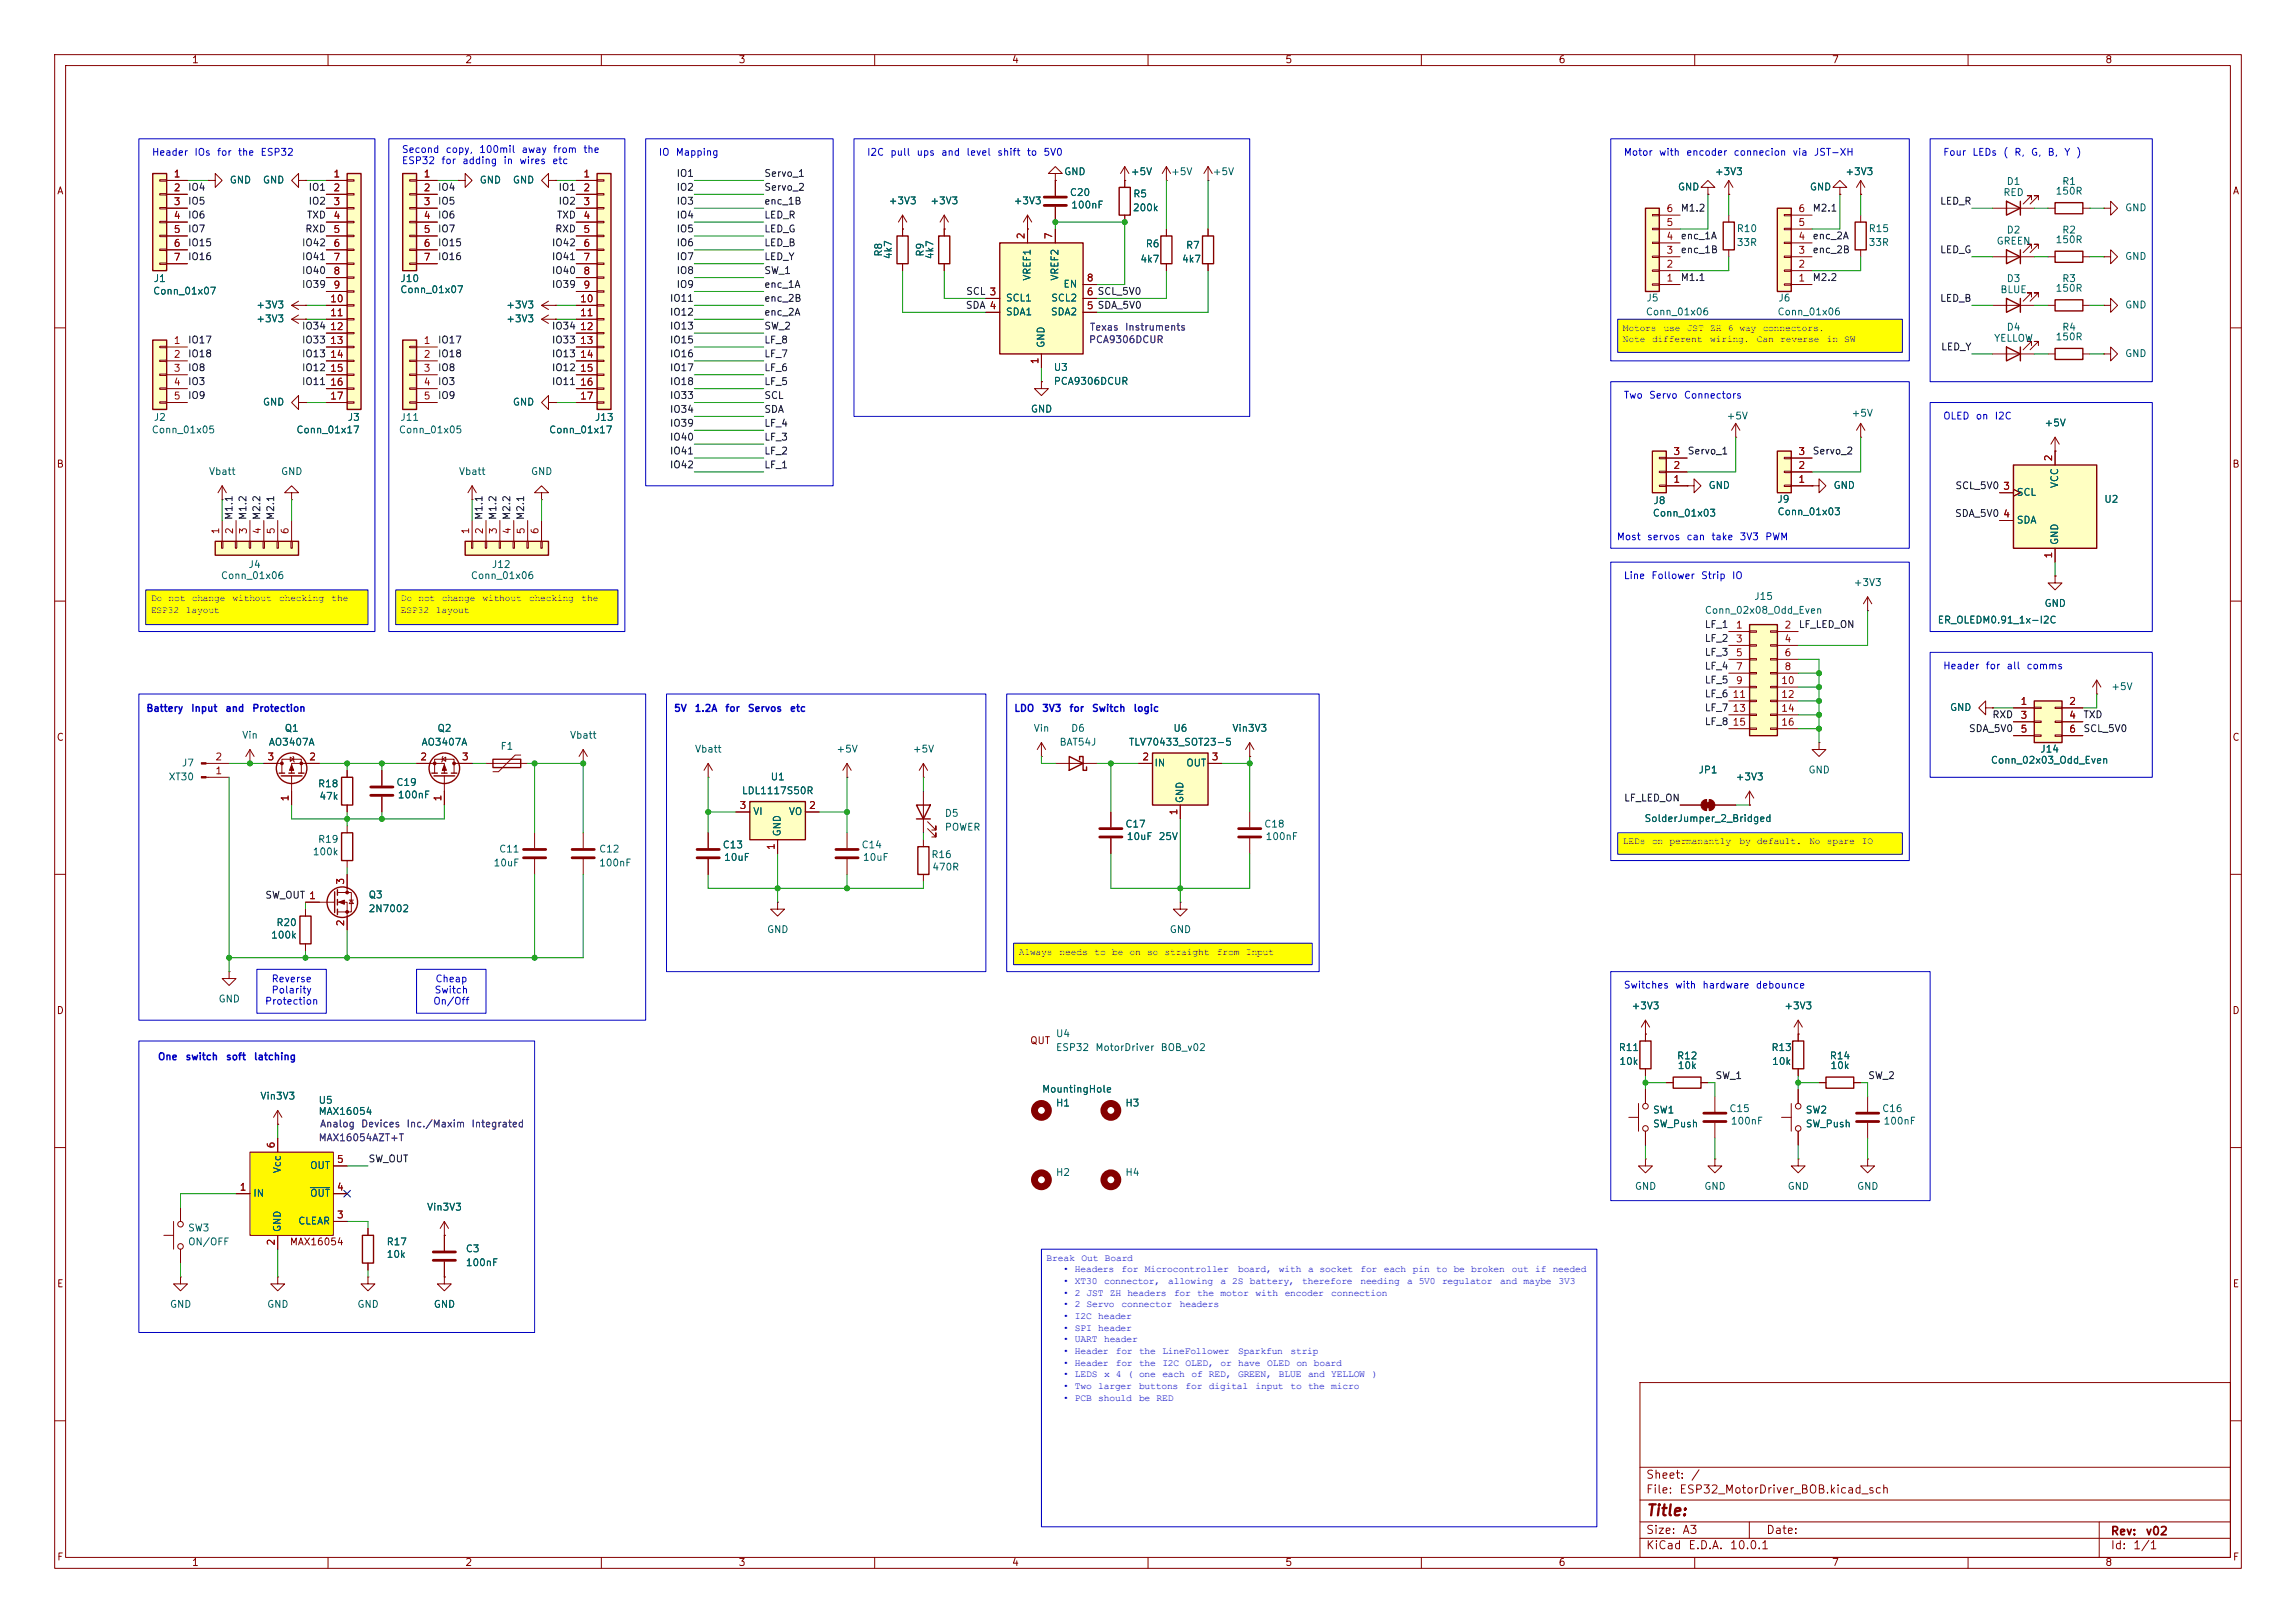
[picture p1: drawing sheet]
<svg xmlns="http://www.w3.org/2000/svg" width="420mm" height="297mm" viewBox="0 0 420 297" stroke-linecap="round" stroke-linejoin="round" font-family="sans-serif">
<defs><g id="words">
<text font-size="2" fill="#840000" x="301" y="277.9">Title:</text>
<g font-size="1.8">
<text x="296.9" y="60.5">Motors</text>
<text x="296.9" y="62.7">Note different</text>
<text x="304.3" y="60.5">use JST ZH 6 way connectors.</text>
<text x="312.8" y="62.7">wiring.</text>
<text x="321.4" y="62.7">Can reverse</text>
<text x="334.2" y="62.7">in SW</text>
<text x="27.6" y="110.1">Do not change</text>
<text x="27.6" y="112.2">ESP32</text>
<text x="34" y="112.2">layout</text>
<text x="42.5" y="110.1">without</text>
<text x="51.1" y="110.1">checking</text>
<text x="60.7" y="110.1">the</text>
<text x="73.3" y="110.1">Do not change</text>
<text x="73.3" y="112.2">ESP32</text>
<text x="79.7" y="112.2">layout</text>
<text x="88.3" y="110.1">without</text>
<text x="96.8" y="110.1">checking</text>
<text x="106.4" y="110.1">the</text>
<text x="296.9" y="154.5">LEDs on permanantly</text>
<text x="318.2" y="154.5">by default.</text>
<text x="331" y="154.5">No spare</text>
<text x="340.6" y="154.5">IO</text>
<text x="186.4" y="174.7">Always</text>
<text x="193.8" y="174.7">needs</text>
<text x="200.2" y="174.7">to be on so straight</text>
<text x="222.6" y="174.7">from Input</text>
</g>
<g font-size="1.8" fill="#0000c2">
<text x="191.5" y="230.7">Break</text>
<text x="194.5" y="232.8">• Headers</text>
<text x="197.8" y="230.7">Out Board</text>
<text x="205.2" y="232.8">for Microcontroller</text>
<text x="226.5" y="232.8">board,</text>
<text x="233.9" y="232.8">with a socket</text>
<text x="248.9" y="232.8">for each pin to be broken</text>
<text x="276.6" y="232.8">out if needed</text>
<text x="194.5" y="235">• XT30 connector,</text>
<text x="194.5" y="237.1">• 2 JST ZH headers</text>
<text x="194.5" y="239.2">• 2 Servo</text>
<text x="205.2" y="239.2">connector</text>
<text x="213.7" y="235">allowing</text>
<text x="214.8" y="237.1">for the motor</text>
<text x="215.8" y="239.2">headers</text>
<text x="223.3" y="235">a 2S battery,</text>
<text x="229.7" y="237.1">with encoder</text>
<text x="238.2" y="235">therefore</text>
<text x="243.5" y="237.1">connection</text>
<text x="248.9" y="235">needing</text>
<text x="257.4" y="235">a 5V0 regulator</text>
<text x="274.4" y="235">and maybe</text>
<text x="285.1" y="235">3V3</text>
<text x="194.5" y="241.4">• I2C header</text>
<text x="194.5" y="243.5">• SPI header</text>
<text x="194.5" y="245.6">• UART header</text>
<text x="194.5" y="247.8">• Header</text>
<text x="194.5" y="249.9">• Header</text>
<text x="204.1" y="247.8">for the LineFollower</text>
<text x="204.1" y="249.9">for the I2C OLED,</text>
<text x="223.3" y="249.9">or have OLED on board</text>
<text x="226.5" y="247.8">Sparkfun</text>
<text x="236.1" y="247.8">strip</text>
<text x="194.5" y="252">• LEDS x 4 ( one each of RED, GREEN,</text>
<text x="194.5" y="254.2">• Two larger</text>
<text x="194.5" y="256.3">• PCB should</text>
<text x="208.4" y="254.2">buttons</text>
<text x="208.4" y="256.3">be RED</text>
<text x="216.9" y="254.2">for digital</text>
<text x="229.7" y="254.2">input</text>
<text x="233.9" y="252">BLUE and YELLOW</text>
<text x="236.1" y="254.2">to the micro</text>
<text x="251" y="252">)</text>
</g>
<g font-size="1.5" fill="#840000">
<text x="301" y="273.7">File:</text>
<text x="301" y="271">Sheet:</text>
<text x="307.1" y="273.7">ESP32_MotorDriver_BOB.kicad_sch</text>
<text x="309.2" y="271">/</text>
<text x="301" y="281.1">Size:</text>
<text x="307.6" y="281.1">A3</text>
<text x="323" y="281.1">Date:</text>
<text x="386" y="281.3">Rev:</text>
<text x="392.4" y="281.3">v02</text>
<text x="301" y="283.9">KiCad</text>
<text x="308.7" y="283.9">E.D.A.</text>
<text x="316.3" y="283.9">10.0.1</text>
<text x="386" y="283.9">Id:</text>
<text x="390.1" y="283.9">1/1</text>
</g>
<g font-size="1.3" fill="#840000">
<text x="35" y="11.9">1</text>
<text x="85" y="11.9">2</text>
<text x="135" y="11.9">3</text>
<text x="185" y="11.9">4</text>
<text x="235" y="11.9">5</text>
<text x="285" y="11.9">6</text>
<text x="335" y="11.9">7</text>
<text x="385" y="11.9">8</text>
<text x="10.3" y="35.9">A</text>
<text x="408.3" y="35.9">A</text>
<text x="10.3" y="85.9">B</text>
<text x="408.2" y="85.9">B</text>
<text x="10.3" y="135.9">C</text>
<text x="408.2" y="135.9">C</text>
<text x="10.3" y="185.9">D</text>
<text x="408.2" y="185.9">D</text>
<text x="188.3" y="191.4">QUT</text>
<text x="52.9" y="228.2">MAX16054</text>
<text x="10.3" y="235.9">E</text>
<text x="408.3" y="235.9">E</text>
<text x="10.3" y="285.9">F</text>
<text x="35" y="286.9">1</text>
<text x="85" y="286.9">2</text>
<text x="135" y="286.9">3</text>
<text x="185" y="286.9">4</text>
<text x="235" y="286.9">5</text>
<text x="285" y="286.9">6</text>
<text x="335" y="286.9">7</text>
<text x="385" y="286.9">8</text>
<text x="408.3" y="285.9">F</text>
</g>
<g font-size="1.3" fill="#0000c2">
<text x="27.7" y="28.8">Header</text>
<text x="35.4" y="28.8">IOs</text>
<text x="39.6" y="28.8">for</text>
<text x="43.4" y="28.8">the</text>
<text x="47.5" y="28.8">ESP32</text>
<text x="73.4" y="28.3">Second</text>
<text x="81.4" y="28.3">copy,</text>
<text x="87.5" y="28.3">100mil</text>
<text x="95.3" y="28.3">away</text>
<text x="101.1" y="28.3">from</text>
<text x="106.6" y="28.3">the</text>
<text x="120.4" y="28.8">IO</text>
<text x="123.5" y="28.8">Mapping</text>
<text x="158.5" y="28.8">I2C</text>
<text x="162.8" y="28.8">pull</text>
<text x="167.6" y="28.8">ups</text>
<text x="172" y="28.8">and</text>
<text x="176.7" y="28.8">level</text>
<text x="182.3" y="28.8">shift</text>
<text x="187.7" y="28.8">to</text>
<text x="190.8" y="28.8">5V0</text>
<text x="296.9" y="28.8">Motor</text>
<text x="303.4" y="28.8">with</text>
<text x="308.3" y="28.8">encoder</text>
<text x="317" y="28.8">connecion</text>
<text x="327.8" y="28.8">via</text>
<text x="331.7" y="28.8">JST-XH</text>
<text x="355.3" y="28.8">Four</text>
<text x="360.7" y="28.8">LEDs</text>
<text x="366.3" y="28.8">(</text>
<text x="368.4" y="28.8">R,</text>
<text x="371.4" y="28.8">G,</text>
<text x="374.4" y="28.8">B,</text>
<text x="377.5" y="28.8">Y</text>
<text x="379.7" y="28.8">)</text>
<text x="73.4" y="30.3">ESP32</text>
<text x="80.6" y="30.3">for</text>
<text x="84.5" y="30.3">adding</text>
<text x="92" y="30.3">in</text>
<text x="94.9" y="30.3">wires</text>
<text x="100.9" y="30.3">etc</text>
<text x="296.9" y="73.3">Two</text>
<text x="301.5" y="73.3">Servo</text>
<text x="307.9" y="73.3">Connectors</text>
<text x="355.3" y="77.1">OLED</text>
<text x="361.3" y="77.1">on</text>
<text x="364.8" y="77.1">I2C</text>
<text x="295.6" y="99.2">Most</text>
<text x="301.2" y="99.2">servos</text>
<text x="308.4" y="99.2">can</text>
<text x="312.9" y="99.2">take</text>
<text x="318.1" y="99.2">3V3</text>
<text x="322.8" y="99.2">PWM</text>
<text x="296.9" y="106.3">Line</text>
<text x="302" y="106.3">Follower</text>
<text x="311.1" y="106.3">Strip</text>
<text x="316.7" y="106.3">IO</text>
<text x="355.3" y="122.8">Header</text>
<text x="363.1" y="122.8">for</text>
<text x="366.9" y="122.8">all</text>
<text x="370.6" y="122.8">comms</text>
<text x="26.7" y="130.6">Battery</text>
<text x="34.9" y="130.6">Input</text>
<text x="41.1" y="130.6">and</text>
<text x="46" y="130.6">Protection</text>
<text x="123.2" y="130.6">5V</text>
<text x="127" y="130.6">1.2A</text>
<text x="132.6" y="130.6">for</text>
<text x="136.7" y="130.6">Servos</text>
<text x="144.4" y="130.6">etc</text>
<text x="185.4" y="130.6">LDO</text>
<text x="190.5" y="130.6">3V3</text>
<text x="195.5" y="130.6">for</text>
<text x="199.6" y="130.6">Switch</text>
<text x="207.2" y="130.6">logic</text>
<text x="48.4" y="184.2">Protection</text>
<text x="49.6" y="180.1">Reverse</text>
<text x="49.6" y="182.1">Polarity</text>
<text x="79.2" y="184.2">On/Off</text>
<text x="79.4" y="182.1">Switch</text>
<text x="79.5" y="180.1">Cheap</text>
<text x="296.9" y="181.2">Switches</text>
<text x="306.3" y="181.2">with</text>
<text x="311.3" y="181.2">hardware</text>
<text x="321.1" y="181.2">debounce</text>
<text x="28.8" y="194.3">One</text>
<text x="33.8" y="194.3">switch</text>
<text x="41.2" y="194.3">soft</text>
<text x="46.3" y="194.3">latching</text>
</g>
<g font-size="1.3" fill="#a90000">
<text x="31.7" y="32.8">1</text>
<text x="31.7" y="35.3">2</text>
<text x="60.9" y="32.8">1</text>
<text x="60.9" y="35.3">2</text>
<text x="77.4" y="32.8">1</text>
<text x="77.4" y="35.3">2</text>
<text x="106.6" y="32.8">1</text>
<text x="106.6" y="35.3">2</text>
<text x="31.7" y="37.8">3</text>
<text x="31.7" y="40.4">4</text>
<text x="60.9" y="37.8">3</text>
<text x="60.9" y="40.4">4</text>
<text x="77.4" y="37.8">3</text>
<text x="77.4" y="40.4">4</text>
<text x="106.6" y="37.8">3</text>
<text x="106.6" y="40.4">4</text>
<text x="304.7" y="41.7">5</text>
<text x="304.7" y="39.1">6</text>
<text x="328.9" y="41.7">5</text>
<text x="328.9" y="39.1">6</text>
<text x="31.7" y="42.9">5</text>
<text x="31.7" y="45.5">6</text>
<text x="60.9" y="42.9">5</text>
<text x="60.9" y="45.5">6</text>
<text x="77.4" y="42.9">5</text>
<text x="77.4" y="45.5">6</text>
<text x="106.6" y="42.9">5</text>
<text x="106.6" y="45.5">6</text>
<text x="187.7" y="43.9" transform="rotate(-90 187.7 43.9)">2</text>
<text x="192.8" y="43.9" transform="rotate(-90 192.8 43.9)">7</text>
<text x="304.7" y="46.7">3</text>
<text x="304.7" y="44.2">4</text>
<text x="328.9" y="46.7">3</text>
<text x="328.9" y="44.2">4</text>
<text x="31.7" y="48">7</text>
<text x="60.9" y="48">7</text>
<text x="60.9" y="50.5">8</text>
<text x="60.9" y="53.1">9</text>
<text x="77.4" y="48">7</text>
<text x="106.6" y="48">7</text>
<text x="106.6" y="50.5">8</text>
<text x="106.6" y="53.1">9</text>
<text x="198.7" y="51.8">8</text>
<text x="304.7" y="51.8">1</text>
<text x="304.7" y="49.3">2</text>
<text x="328.9" y="51.8">1</text>
<text x="328.9" y="49.3">2</text>
<text x="60.3" y="55.6">10</text>
<text x="60.3" y="58.2">11</text>
<text x="106" y="55.6">10</text>
<text x="106" y="58.2">11</text>
<text x="180.9" y="54.4">3</text>
<text x="180.9" y="56.9">4</text>
<text x="198.7" y="56.9">5 SDA_5V0</text>
<text x="198.7" y="54.4">6 SCL_5V0</text>
<text x="198.7" y="56.9">5</text>
<text x="198.7" y="54.4">6</text>
<text x="31.7" y="63.2">1</text>
<text x="31.7" y="65.8">2</text>
<text x="60.3" y="60.7">12</text>
<text x="60.3" y="63.2">13</text>
<text x="60.3" y="65.8">14</text>
<text x="77.4" y="63.2">1</text>
<text x="77.4" y="65.8">2</text>
<text x="106" y="60.7">12</text>
<text x="106" y="63.2">13</text>
<text x="106" y="65.8">14</text>
<text x="31.7" y="68.3">3</text>
<text x="31.7" y="70.9">4</text>
<text x="60.3" y="68.3">15</text>
<text x="60.3" y="70.9">16</text>
<text x="77.4" y="68.3">3</text>
<text x="77.4" y="70.9">4</text>
<text x="106" y="68.3">15</text>
<text x="106" y="70.9">16</text>
<text x="190.2" y="66.7" transform="rotate(-90 190.2 66.7)">1</text>
<text x="31.7" y="73.4">5</text>
<text x="60.3" y="73.4">17</text>
<text x="77.4" y="73.4">5</text>
<text x="106" y="73.4">17</text>
<text x="306" y="83.6">3</text>
<text x="328.9" y="83.6">3</text>
<text x="306" y="88.6">1</text>
<text x="306" y="86.1">2</text>
<text x="328.9" y="88.6">1</text>
<text x="328.9" y="86.1">2</text>
<text x="366.3" y="89.9">3</text>
<text x="375.7" y="84.5" transform="rotate(-90 375.7 84.5)">2</text>
<text x="366.3" y="95">4</text>
<text x="40.4" y="97.9" transform="rotate(-90 40.4 97.9)">1</text>
<text x="42.9" y="97.9" transform="rotate(-90 42.9 97.9)">2</text>
<text x="45.5" y="97.9" transform="rotate(-90 45.5 97.9)">3</text>
<text x="48" y="97.9" transform="rotate(-90 48 97.9)">4</text>
<text x="50.5" y="97.9" transform="rotate(-90 50.5 97.9)">5</text>
<text x="53.1" y="97.9" transform="rotate(-90 53.1 97.9)">6</text>
<text x="86.1" y="97.9" transform="rotate(-90 86.1 97.9)">1</text>
<text x="88.6" y="97.9" transform="rotate(-90 88.6 97.9)">2</text>
<text x="91.2" y="97.9" transform="rotate(-90 91.2 97.9)">3</text>
<text x="93.7" y="97.9" transform="rotate(-90 93.7 97.9)">4</text>
<text x="96.3" y="97.9" transform="rotate(-90 96.3 97.9)">5</text>
<text x="98.8" y="97.9" transform="rotate(-90 98.8 97.9)">6</text>
<text x="375.7" y="102.3" transform="rotate(-90 375.7 102.3)">1</text>
<text x="317.4" y="115.3">1</text>
<text x="317.4" y="117.9">3</text>
<text x="326.3" y="115.3">2</text>
<text x="326.3" y="117.9">4</text>
<text x="317.4" y="120.4">5</text>
<text x="317.4" y="122.9">7</text>
<text x="317.4" y="125.5">9</text>
<text x="325.7" y="125.5">10</text>
<text x="326.3" y="120.4">6</text>
<text x="326.3" y="122.9">8</text>
<text x="316.8" y="128">11</text>
<text x="316.8" y="130.6">13</text>
<text x="325.7" y="128">12</text>
<text x="325.7" y="130.6">14</text>
<text x="369.5" y="129.3">1</text>
<text x="369.5" y="131.8">3</text>
<text x="378.4" y="129.3">2</text>
<text x="378.4" y="131.8">4</text>
<text x="316.8" y="133.1">15</text>
<text x="325.7" y="133.1">16</text>
<text x="369.5" y="134.4">5</text>
<text x="378.4" y="134.4">6</text>
<text x="39.3" y="142">1</text>
<text x="39.3" y="139.4">2</text>
<text x="48.8" y="139.4">3</text>
<text x="56.4" y="139.4">2</text>
<text x="76.8" y="139.4">2</text>
<text x="84.4" y="139.4">3</text>
<text x="208.8" y="139.4">2</text>
<text x="221.5" y="139.4">3</text>
<text x="53.1" y="146.8" transform="rotate(-90 53.1 146.8)">1</text>
<text x="81" y="146.8" transform="rotate(-90 81 146.8)">1</text>
<text x="135.2" y="148.3">3</text>
<text x="147.9" y="148.3">2</text>
<text x="215.6" y="149.3" transform="rotate(-90 215.6 149.3)">1</text>
<text x="142" y="155.6" transform="rotate(-90 142 155.6)">1</text>
<text x="63.2" y="162" transform="rotate(-90 63.2 162)">3</text>
<text x="56.4" y="164.8">1</text>
<text x="63.2" y="169.6" transform="rotate(-90 63.2 169.6)">2</text>
<text x="50.5" y="210.3" transform="rotate(-90 50.5 210.3)">6</text>
<text x="61.5" y="213.1">5</text>
<text x="43.7" y="218.2">1</text>
<text x="61.5" y="218.2">4</text>
<text x="61.5" y="223.3">3</text>
<text x="50.5" y="228" transform="rotate(-90 50.5 228)">2</text>
</g>
<g font-size="1.3" fill="#0f0f0f">
<text x="34.3" y="35.2">IO4</text>
<text x="56.3" y="35.2">IO1</text>
<text x="80" y="35.2">IO4</text>
<text x="102.1" y="35.2">IO1</text>
<text x="123.7" y="32.7">IO1</text>
<text x="123.7" y="35.2">IO2</text>
<text x="139.7" y="35.2">Servo_2</text>
<text x="139.7" y="32.7">Servo_1</text>
<text x="34.3" y="37.8">IO5</text>
<text x="34.3" y="40.3">IO6</text>
<text x="56" y="40.3">TXD</text>
<text x="56.3" y="37.8">IO2</text>
<text x="80" y="37.8">IO5</text>
<text x="80" y="40.3">IO6</text>
<text x="101.8" y="40.3">TXD</text>
<text x="102.1" y="37.8">IO2</text>
<text x="123.7" y="37.8">IO3</text>
<text x="123.7" y="40.3">IO4</text>
<text x="139.7" y="37.8">enc_1B</text>
<text x="139.7" y="40.3">LED_R</text>
<text x="307.3" y="39">M1.2</text>
<text x="331.5" y="39">M2.1</text>
<text x="354.8" y="37.8">LED_R</text>
<text x="34.3" y="42.8">IO7</text>
<text x="34.3" y="45.4">IO15</text>
<text x="34.3" y="47.9">IO16</text>
<text x="55.1" y="45.4">IO42</text>
<text x="55.1" y="47.9">IO41</text>
<text x="55.7" y="42.8">RXD</text>
<text x="80" y="42.8">IO7</text>
<text x="80" y="47.9">IO16</text>
<text x="80" y="45.4">IO15</text>
<text x="100.9" y="47.9">IO41</text>
<text x="100.9" y="45.4">IO42</text>
<text x="101.5" y="42.8">RXD</text>
<text x="123.7" y="45.4">IO6</text>
<text x="123.7" y="47.9">IO7</text>
<text x="123.7" y="42.8">IO5</text>
<text x="139.7" y="47.9">LED_Y</text>
<text x="139.7" y="45.4">LED_B</text>
<text x="139.7" y="42.8">LED_G</text>
<text x="307.3" y="44.1">enc_1A</text>
<text x="307.3" y="46.6">enc_1B</text>
<text x="331.5" y="44.1">enc_2A</text>
<text x="331.5" y="46.6">enc_2B</text>
<text x="354.8" y="46.6">LED_G</text>
<text x="55.1" y="53">IO39</text>
<text x="55.1" y="50.5">IO40</text>
<text x="100.9" y="50.5">IO40</text>
<text x="100.9" y="53">IO39</text>
<text x="123.7" y="53">IO9</text>
<text x="123.7" y="50.5">IO8</text>
<text x="139.7" y="50.5">SW_1</text>
<text x="139.7" y="53">enc_1A</text>
<text x="307.3" y="51.7">M1.1</text>
<text x="331.5" y="51.7">M2.2</text>
<text x="122.4" y="55.5">IO11</text>
<text x="122.4" y="58.1">IO12</text>
<text x="139.7" y="55.5">enc_2B</text>
<text x="139.7" y="58.1">enc_2A</text>
<text x="176.6" y="56.8">SDA 4</text>
<text x="176.6" y="54.3">SCL 3</text>
<text x="354.8" y="55.5">LED_B</text>
<text x="34.3" y="63.2">IO17</text>
<text x="34.3" y="65.7">IO18</text>
<text x="55.1" y="65.7">IO13</text>
<text x="55.1" y="63.2">IO33</text>
<text x="55.1" y="60.6">IO34</text>
<text x="80" y="63.2">IO17</text>
<text x="80" y="65.7">IO18</text>
<text x="100.9" y="63.2">IO33</text>
<text x="100.9" y="65.7">IO13</text>
<text x="100.9" y="60.6">IO34</text>
<text x="122.4" y="60.6">IO13</text>
<text x="122.4" y="65.7">IO16</text>
<text x="122.4" y="63.2">IO15</text>
<text x="139.7" y="63.2">LF_8</text>
<text x="139.7" y="65.7">LF_7</text>
<text x="139.7" y="60.6">SW_2</text>
<text x="355" y="64.4">LED_Y</text>
<text x="34.3" y="68.2">IO8</text>
<text x="34.3" y="70.8">IO3</text>
<text x="55.1" y="70.8">IO11</text>
<text x="55.1" y="68.2">IO12</text>
<text x="80" y="70.8">IO3</text>
<text x="80" y="68.2">IO8</text>
<text x="100.9" y="68.2">IO12</text>
<text x="100.9" y="70.8">IO11</text>
<text x="122.4" y="70.8">IO18</text>
<text x="122.4" y="68.2">IO17</text>
<text x="139.7" y="70.8">LF_5</text>
<text x="139.7" y="68.2">LF_6</text>
<text x="34.3" y="73.3">IO9</text>
<text x="80" y="73.3">IO9</text>
<text x="122.4" y="75.9">IO34</text>
<text x="122.4" y="73.3">IO33</text>
<text x="139.7" y="73.3">SCL</text>
<text x="139.7" y="75.9">SDA</text>
<text x="122.4" y="78.4">IO39</text>
<text x="122.4" y="83.5">IO41</text>
<text x="122.4" y="80.9">IO40</text>
<text x="139.7" y="83.5">LF_2</text>
<text x="139.7" y="78.4">LF_4</text>
<text x="139.7" y="80.9">LF_3</text>
<text x="308.6" y="83.5">Servo_1</text>
<text x="331.5" y="83.5">Servo_2</text>
<text x="122.4" y="86">IO42</text>
<text x="139.7" y="86">LF_1</text>
<text x="357.6" y="89.8">SCL_5V0</text>
<text x="42.8" y="95.2" transform="rotate(-90 42.8 95.2)">M1.1</text>
<text x="45.4" y="95.2" transform="rotate(-90 45.4 95.2)">M1.2</text>
<text x="47.9" y="95.2" transform="rotate(-90 47.9 95.2)">M2.2</text>
<text x="50.5" y="95.2" transform="rotate(-90 50.5 95.2)">M2.1</text>
<text x="88.6" y="95.2" transform="rotate(-90 88.6 95.2)">M1.1</text>
<text x="91.1" y="95.2" transform="rotate(-90 91.1 95.2)">M1.2</text>
<text x="93.6" y="95.2" transform="rotate(-90 93.6 95.2)">M2.2</text>
<text x="96.2" y="95.2" transform="rotate(-90 96.2 95.2)">M2.1</text>
<text x="357.5" y="94.9">SDA_5V0</text>
<text x="311.7" y="115.2">LF_1</text>
<text x="311.7" y="117.8">LF_2</text>
<text x="328.9" y="115.2">LF_LED_ON</text>
<text x="311.7" y="125.4">LF_5</text>
<text x="311.7" y="120.3">LF_3</text>
<text x="311.7" y="122.8">LF_4</text>
<text x="311.7" y="130.5">LF_7</text>
<text x="311.7" y="127.9">LF_6</text>
<text x="364.3" y="131.7">RXD</text>
<text x="381" y="131.7">TXD</text>
<text x="311.7" y="133">LF_8</text>
<text x="360.1" y="134.3">SDA_5V0</text>
<text x="381" y="134.3">SCL_5V0</text>
<text x="297" y="147">LF_LED_ON</text>
<text x="48.4" y="164.8">SW_OUT 1</text>
<text x="313.7" y="197.8">SW_1</text>
<text x="341.6" y="197.8">SW_2</text>
<text x="67.3" y="213">SW_OUT</text>
</g>
<g font-size="1.3" fill="#006464">
<text x="41.9" y="33.9">GND</text>
<text x="48" y="33.9">GND</text>
<text x="87.6" y="33.9">GND</text>
<text x="93.7" y="33.9">GND</text>
<text x="194.6" y="32.4">GND</text>
<text x="206.8" y="32.4">+5V</text>
<text x="214.1" y="32.4">+5V</text>
<text x="221.7" y="32.4">+5V</text>
<text x="306.8" y="35.2">GND</text>
<text x="313.6" y="32.4">+3V3</text>
<text x="331" y="35.2">GND</text>
<text x="337.5" y="32.4">+3V3</text>
<text x="367" y="34.1">D1</text>
<text x="375.9" y="35.9">150R</text>
<text x="377.1" y="34.1">R1</text>
<text x="162.5" y="37.7">+3V3</text>
<text x="170.1" y="37.7">+3V3</text>
<text x="185.3" y="37.7">+3V3</text>
<text x="195.6" y="36.2">C20</text>
<text x="195.8" y="38.5">100nF</text>
<text x="207.1" y="39">200k</text>
<text x="207.2" y="36.4">R5</text>
<text x="366.4" y="36.2">RED</text>
<text x="388.6" y="39">GND</text>
<text x="161.6" y="47.1" transform="rotate(-90 161.6 47.1)">R8</text>
<text x="163.4" y="47.5" transform="rotate(-90 163.4 47.5)">4k7</text>
<text x="169.3" y="47.1" transform="rotate(-90 169.3 47.1)">R9</text>
<text x="171" y="47.5" transform="rotate(-90 171 47.5)">4k7</text>
<text x="209.5" y="45.6">R6</text>
<text x="216.8" y="45.8">R7</text>
<text x="317.6" y="42.8">R10</text>
<text x="317.6" y="45.3">33R</text>
<text x="341.7" y="42.8">R15</text>
<text x="341.7" y="45.3">33R</text>
<text x="365.1" y="45.1">GREEN</text>
<text x="367" y="43">D2</text>
<text x="375.9" y="44.8">150R</text>
<text x="377.1" y="43">R2</text>
<text x="388.6" y="47.9">GND</text>
<text x="28" y="51.9">J1</text>
<text x="73.1" y="53.9">Conn_01x07</text>
<text x="73.1" y="51.9">J10</text>
<text x="188.8" y="51.5" transform="rotate(-90 188.8 51.5)">VREF1</text>
<text x="193.9" y="51.5" transform="rotate(-90 193.9 51.5)">VREF2</text>
<text x="194.4" y="52.9">EN</text>
<text x="208.5" y="48.4">4k7</text>
<text x="216.1" y="48.4">4k7</text>
<text x="365.8" y="53.9">BLUE</text>
<text x="367" y="51.9">D3</text>
<text x="375.9" y="53.7">150R</text>
<text x="377.1" y="51.9">R3</text>
<text x="27.9" y="54.2">Conn_01x07</text>
<text x="46.8" y="59.3">+3V3</text>
<text x="46.8" y="56.7">+3V3</text>
<text x="92.5" y="56.7">+3V3</text>
<text x="92.5" y="59.3">+3V3</text>
<text x="183.9" y="55.5">SCL1</text>
<text x="183.9" y="58">SDA1</text>
<text x="192.1" y="58">SDA2</text>
<text x="192.2" y="55.5">SCL2</text>
<text x="301" y="58">Conn_01x06</text>
<text x="301.1" y="55.5">J5</text>
<text x="325" y="58">Conn_01x06</text>
<text x="325.2" y="55.5">J6</text>
<text x="388.6" y="56.7">GND</text>
<text x="191.4" y="63.8" transform="rotate(-90 191.4 63.8)">GND</text>
<text x="364.7" y="62.8">YELLOW</text>
<text x="367" y="60.8">D4</text>
<text x="375.9" y="62.6">150R</text>
<text x="377.1" y="60.8">R4</text>
<text x="388.6" y="65.6">GND</text>
<text x="192.7" y="70.7">PCA9306DCUR</text>
<text x="192.7" y="68.2">U3</text>
<text x="28" y="77.3">J2</text>
<text x="48" y="74.5">GND</text>
<text x="63.5" y="77.3">J3</text>
<text x="73.1" y="77.3">J11</text>
<text x="93.7" y="74.5">GND</text>
<text x="108.7" y="77.3">J13</text>
<text x="188.5" y="75.8">GND</text>
<text x="315.7" y="77.1">+5V</text>
<text x="338.6" y="76.6">+5V</text>
<text x="27.7" y="79.6">Conn_01x05</text>
<text x="54.1" y="79.6">Conn_01x17</text>
<text x="72.9" y="79.6">Conn_01x05</text>
<text x="100.3" y="79.6">Conn_01x17</text>
<text x="373.9" y="78.3">+5V</text>
<text x="38.1" y="87.2">Vbatt</text>
<text x="51.3" y="87.2">GND</text>
<text x="83.8" y="87.2">Vbatt</text>
<text x="97" y="87.2">GND</text>
<text x="312.4" y="89.8">GND</text>
<text x="335.3" y="89.8">GND</text>
<text x="376.8" y="89.4" transform="rotate(-90 376.8 89.4)">VCC</text>
<text x="302.2" y="94.8">Conn_01x03</text>
<text x="302.3" y="92.6">J8</text>
<text x="325" y="92.3">J9</text>
<text x="325" y="94.6">Conn_01x03</text>
<text x="368.8" y="91">SCL</text>
<text x="384.8" y="92.3">U2</text>
<text x="368.8" y="96.1">SDA</text>
<text x="376.8" y="99.8" transform="rotate(-90 376.8 99.8)">GND</text>
<text x="40.3" y="106.3">Conn_01x06</text>
<text x="45.4" y="104.2">J4</text>
<text x="86" y="106.3">Conn_01x06</text>
<text x="89.9" y="104.2">J12</text>
<text x="339" y="107.5">+3V3</text>
<text x="311.7" y="112.6">Conn_02x08_Odd_Even</text>
<text x="320.8" y="110.1">J15</text>
<text x="373.9" y="111.4">GND</text>
<text x="354.3" y="114.4">ER_OLEDM0.91_1x-I2C</text>
<text x="356.6" y="130.4">GND</text>
<text x="386.1" y="126.6">+5V</text>
<text x="44.2" y="135.5">Vin</text>
<text x="49.1" y="136.8">AO3407A</text>
<text x="52" y="134.2">Q1</text>
<text x="77" y="136.8">AO3407A</text>
<text x="79.9" y="134.2">Q2</text>
<text x="91.5" y="137.5">F1</text>
<text x="104.2" y="135.5">Vbatt</text>
<text x="189" y="134.2">Vin</text>
<text x="193.7" y="136.8">BAT54J</text>
<text x="195.8" y="134.2">D6</text>
<text x="206.4" y="136.8">TLV70433_SOT23-5</text>
<text x="214.5" y="134.2">U6</text>
<text x="225.3" y="134.2">Vin3V3</text>
<text x="30.8" y="143.1">XT30</text>
<text x="33.2" y="140.6">J7</text>
<text x="127" y="138">Vbatt</text>
<text x="140.9" y="143.1">U1</text>
<text x="152.9" y="138">+5V</text>
<text x="166.9" y="138">+5V</text>
<text x="211.1" y="140.6">IN</text>
<text x="216.9" y="140.6">OUT</text>
<text x="310.6" y="141.8">JP1</text>
<text x="317.4" y="143.1">+3V3</text>
<text x="330.7" y="141.8">GND</text>
<text x="364.1" y="140.1">Conn_02x03_Odd_Even</text>
<text x="373.1" y="138">J14</text>
<text x="58.1" y="144.4">R18</text>
<text x="58.3" y="146.7">47k</text>
<text x="72.4" y="144.1">C19</text>
<text x="72.7" y="146.4">100nF</text>
<text x="135.6" y="145.6">LDL1117S50R</text>
<text x="137.7" y="149.5">VI</text>
<text x="144.2" y="149.5">VO</text>
<text x="172.7" y="149.8">D5</text>
<text x="216.8" y="147.1" transform="rotate(-90 216.8 147.1)">GND</text>
<text x="58.1" y="154.5">R19</text>
<text x="132.1" y="155.5">C13</text>
<text x="143.1" y="153.2" transform="rotate(-90 143.1 153.2)">GND</text>
<text x="157.5" y="155.5">C14</text>
<text x="172.7" y="152.3">POWER</text>
<text x="205.7" y="151.7">C17</text>
<text x="206" y="154">10uF</text>
<text x="211.8" y="154">25V</text>
<text x="231.1" y="151.7">C18</text>
<text x="231.4" y="154">100nF</text>
<text x="300.7" y="150.7">SolderJumper_2_Bridged</text>
<text x="57.1" y="156.8">100k</text>
<text x="90.2" y="158.9">10uF</text>
<text x="91.2" y="156.3">C11</text>
<text x="109.5" y="158.9">100nF</text>
<text x="109.5" y="156.3">C12</text>
<text x="132.3" y="157.8">10uF</text>
<text x="157.7" y="157.8">10uF</text>
<text x="170.3" y="157.3">R16</text>
<text x="170.4" y="159.6">470R</text>
<text x="67.3" y="164.7">Q3</text>
<text x="67.3" y="167.2">2N7002</text>
<text x="49.5" y="172.1">100k</text>
<text x="50.5" y="169.8">R20</text>
<text x="140.2" y="171">GND</text>
<text x="213.9" y="171">GND</text>
<text x="39.9" y="183.7">GND</text>
<text x="298.3" y="185">+3V3</text>
<text x="326.3" y="185">+3V3</text>
<text x="193" y="190.1">U4</text>
<text x="193" y="192.6">ESP32</text>
<text x="200.3" y="192.6">MotorDriver</text>
<text x="212.2" y="192.6">BOB_v02</text>
<text x="296" y="192.6">R11</text>
<text x="296.1" y="195.2">10k</text>
<text x="306.7" y="194.2">R12</text>
<text x="306.8" y="195.9">10k</text>
<text x="323.9" y="192.6">R13</text>
<text x="324.1" y="195.2">10k</text>
<text x="334.6" y="194.2">R14</text>
<text x="334.7" y="195.9">10k</text>
<text x="47.5" y="201.5">Vin3V3</text>
<text x="58.2" y="202.3">U5</text>
<text x="190.5" y="200.3">MountingHole</text>
<text x="193" y="202.8">H1</text>
<text x="205.7" y="202.8">H3</text>
<text x="316.2" y="203.8">C15</text>
<text x="344.2" y="203.8">C16</text>
<text x="58.2" y="204.3">MAX16054</text>
<text x="302.3" y="204.1">SW1</text>
<text x="302.3" y="206.6">SW_Push</text>
<text x="316.5" y="206.1">100nF</text>
<text x="330.2" y="204.1">SW2</text>
<text x="330.2" y="206.6">SW_Push</text>
<text x="344.4" y="206.1">100nF</text>
<text x="51.7" y="214.8" transform="rotate(-90 51.7 214.8)">Vcc</text>
<text x="56.6" y="214.2">OUT</text>
<text x="193" y="215.5">H2</text>
<text x="205.7" y="215.5">H4</text>
<text x="46.2" y="219.3">IN</text>
<text x="56.6" y="219.3">OUT</text>
<text x="78" y="221.8">Vin3V3</text>
<text x="299" y="218">GND</text>
<text x="311.7" y="218">GND</text>
<text x="326.9" y="218">GND</text>
<text x="339.6" y="218">GND</text>
<text x="34.3" y="225.7">SW3</text>
<text x="51.7" y="225.6" transform="rotate(-90 51.7 225.6)">GND</text>
<text x="54.4" y="224.4">CLEAR</text>
<text x="34.3" y="228.2">ON/OFF</text>
<text x="70.6" y="230.5">10k</text>
<text x="70.6" y="228.2">R17</text>
<text x="85.1" y="229.5">C3</text>
<text x="85.1" y="232">100nF</text>
<text x="31" y="239.6">GND</text>
<text x="48.8" y="239.6">GND</text>
<text x="65.3" y="239.6">GND</text>
<text x="79.2" y="239.6">GND</text>
</g>
<g font-size="1.3" fill="#840084">
<text x="199.1" y="63.1">PCA9306DCUR</text>
<text x="199.2" y="60.8">Texas</text>
<text x="205.7" y="60.8">Instruments</text>
<text x="58.2" y="209.1">MAX16054AZT+T</text>
<text x="58.4" y="206.6">Analog</text>
<text x="66" y="206.6">Devices</text>
<text x="74.3" y="206.6">Inc./Maxim</text>
<text x="86.1" y="206.6">Integrated</text>
</g>
</g></defs>
<g fill="none" stroke="#840000" stroke-width=".18">
<path d="M10 10h400v277h-400zM12 12h396v273h-396zM60 10v2M110 10v2M160 10v2M210 10v2M260 10v2M310 10v2M360 10v2M10 60h2M408 60h2M10 110h2"/>
<path d="M408 110h2M10 160h2M408 160h2M10 210h2M408 210h2M300 253h108v32h-108zM10 260h2M300 278.5h108M300 274.5h108M300 268.5h108M320 278.5v3M384 278.5v6.5"/>
<path d="M408 260h2M60 285v2M110 285v2M160 285v2M210 285v2M260 285v2M300 281.5h108M310 285v2M360 285v2"/>
</g>
<g fill="#ff0">
<path d="M295.9 152.4h52.1v3.9h-52.1z"/>
<path d="M295.9 58.4h52.1v6.1h-52.1z"/>
<path d="M26.7 108h40.6v6.3h-40.6z"/>
<path d="M185.4 172.6h54.6v3.9h-54.6z"/>
<path d="M72.4 108h40.6v6.3h-40.6z"/>
</g>
<circle cx="190.5" cy="215.9" r="1.27" fill="none" stroke="#840000" stroke-width="1.3"/>
<path d="M62.5 152.4h2v5.1h-2z" fill="none" stroke="#840000" stroke-width=".25"/>
<g fill="none" stroke="#840000" stroke-width=".18">
<path d="M317.5 77.5l-.8 1.2M317.5 77.5l.8 1.2M317.5 77.5v2.5M99.1 90.2h-1.3l1.3-1.3 1.2 1.3h-1.2v1.2M99.1 91.4h.1M317.5 80h.1M375.9 82.6h.1M375.9 80l-.7 1.3M375.9 80l.8 1.3M375.9 80v2.6M375.9 105.4v1.3h1.3l-1.3 1.3-1.3-1.3h1.3M375.9 105.4h.1"/>
<path d="M63.5 151.1v1.3M63.5 157.5v1.3"/>
</g>
<path d="M368.3 85.1h15.2v15.2h-15.2z" fill="#ffffc2"/>
<path d="M368.3 85.1h15.2v15.2h-15.2z" fill="none" stroke="#840000" stroke-width=".25"/>
<g fill="none" stroke="#840000" stroke-width=".18">
<path d="M86.4 91.4h.1M86.4 88.9l.7 1.3M86.4 88.9l-.8 1.3M86.4 88.9v2.5M365.8 90.2h2.5M365.8 95.3h2.5M368.3 89.5l1.3 .7-1.3 .6M375.9 82.6v2.5M375.9 100.3v2.6M363.2 129.5v-1.2l-1.3 1.2 1.3 1.3v-1.3h1.3M364.5 129.5h.1M97.8 152.4v2.8"/>
<path d="M97.8 157.2v2.8M41.9 177.8v1.3h1.3l-1.3 1.2-1.3-1.2h1.3M41.9 177.8h.1"/>
</g>
<path d="M95.8 155.4h4M95.8 157h4" fill="none" stroke="#840000" stroke-width=".51"/>
<path d="M372.1 128.3h5.1v7.6h-5.1z" fill="#ffffc2"/>
<path d="M367 36.8l2.6 1.3-2.6 1.3zM369.6 36.8v2.6M375.9 37.1h5.1v2h-5.1zM372.1 128.3h5.1v7.6h-5.1z" fill="none" stroke="#840000" stroke-width=".25"/>
<g fill="none" stroke="#840000" stroke-width=".18">
<path d="M364.5 38.1h7.6M371.6 36.6v-.8h-.8h.8l-1.5 1.5M372.9 36.6v-.8h-.8h.8l-1.6 1.5M374.6 38.1h1.3M381 38.1h1.3M384.8 47h1.3v-1.3l1.2 1.3-1.2 1.3v-1.3M384.8 47h.1M384.8 55.9h1.3v-1.3l1.2 1.3-1.2 1.3v-1.3M384.8 55.9h.1M308.6 88.9h1.3v-1.3l1.2 1.3-1.2 1.3v-1.3M308.6 88.9h.1M368.3 129.5h3.8"/>
<path d="M368.3 132.1h3.8M368.3 134.6h3.8M372.1 129.4h1.3v.3h-1.3zM372.1 132h1.3v.2h-1.3zM372.1 134.5h1.3v.2h-1.3zM375.9 129.4h1.3v.3h-1.3zM375.9 132h1.3v.2h-1.3zM375.9 134.5h1.3v.2h-1.3zM377.2 129.5h3.8M377.2 132.1h3.8M377.2 134.6h3.8M383.5 127h.1"/>
<path d="M383.5 124.5l-.7 1.2M383.5 124.5l.8 1.2M383.5 124.5v2.5M33 233.7v1.2h1.3l-1.3 1.3-1.3-1.3h1.3M33 233.7h.1M81.3 226.1h.1M81.3 223.5l.7 1.3M81.3 223.5l-.8 1.3M81.3 223.5v2.6"/>
</g>
<path d="M109.2 31.8h2.6v43.1h-2.6z" fill="#ffffc2"/>
<path d="M109.2 31.8h2.6v43.1h-2.6zM375.9 54.9h5.1v2h-5.1zM375.9 63.8h5.1v2h-5.1z" fill="none" stroke="#840000" stroke-width=".25"/>
<g fill="none" stroke="#840000" stroke-width=".18">
<path d="M105.4 33h3.8M105.4 35.6h3.8M105.4 38.1h3.8M109.2 32.9h1.3v.2h-1.3zM109.2 35.4h1.3v.3h-1.3zM109.2 38h1.3v.2h-1.3zM105.4 40.6h3.8M105.4 43.2h3.8M105.4 45.7h3.8M105.4 48.3h3.8M105.4 50.8h3.8M105.4 53.3h3.8"/>
<path d="M105.4 55.9h3.8M105.4 58.4h3.8M109.2 40.5h1.3v.3h-1.3zM109.2 43.1h1.3v.2h-1.3zM109.2 45.6h1.3v.2h-1.3zM109.2 48.1h1.3v.3h-1.3zM109.2 50.7h1.3v.2h-1.3zM109.2 53.2h1.3v.3h-1.3zM109.2 55.8h1.3v.2h-1.3zM109.2 58.3h1.3v.2h-1.3zM374.6 55.9h1.3M381 55.9h1.3"/>
<path d="M105.4 61h3.8M105.4 63.5h3.8M105.4 66h3.8M105.4 68.6h3.8M105.4 71.1h3.8M105.4 73.7h3.8M109.2 60.8h1.3v.3h-1.3zM109.2 63.4h1.3v.2h-1.3zM109.2 65.9h1.3v.3h-1.3zM109.2 68.5h1.3v.2h-1.3zM109.2 71h1.3v.2h-1.3zM109.2 73.5h1.3v.3h-1.3z"/>
<path d="M374.6 64.8h1.3M381 64.8h1.3"/>
</g>
<path d="M137.2 146.7h10.1v7h-10.1z" fill="#ffffc2"/>
<path d="M137.2 146.7h10.1v7h-10.1z" fill="none" stroke="#840000" stroke-width=".25"/>
<path d="M134.6 148.6h2.6M142.2 153.7v2.5M147.3 148.6h2.6M142.2 165.1v1.3h1.3l-1.3 1.2-1.2-1.2h1.2M142.2 165.1h.1" fill="none" stroke="#840000" stroke-width=".18"/>
<path d="M301 38.1h2.5v15.2h-2.5z" fill="#ffffc2"/>
<path d="M301 38.1h2.5v15.2h-2.5zM339.3 40.6h2.1v5.1h-2.1z" fill="none" stroke="#840000" stroke-width=".25"/>
<g fill="none" stroke="#840000" stroke-width=".18">
<path d="M302.3 39.2h1.2v.3h-1.2zM303.5 39.4h3.8M312.4 34.3h1.3l-1.3-1.3-1.3 1.3h1.3v1.3M312.4 35.6h.1M340.4 35.6h.1M340.4 33v2.6M340.4 39.4v1.2M340.4 33l-.8 1.3M340.4 33l.7 1.3M302.3 51.9h1.2v.3h-1.2zM302.3 49.4h1.2v.3h-1.2zM302.3 46.9h1.2v.2h-1.2z"/>
<path d="M302.3 44.3h1.2v.3h-1.2zM302.3 41.8h1.2v.2h-1.2zM303.5 52.1h3.8M303.5 49.5h3.8M303.5 47h3.8M303.5 44.5h3.8M303.5 41.9h3.8M340.4 45.7v1.3M331.5 88.9h1.2v-1.3l1.3 1.3-1.3 1.3v-1.3M331.5 88.9h.1"/>
</g>
<path d="M302.3 82.6h2.5v7.6h-2.5z" fill="#ffffc2"/>
<g fill="none" stroke="#840000" stroke-width=".25">
<path d="M375.9 46h5.1v2h-5.1zM302.3 82.6h2.5v7.6h-2.5zM61.2 163.2v3.8M61.7 162.8v1M61.7 164.6v1M61.7 166.4v1"/>
<circle cx="62.6" cy="165.1" r="2.79"/>
</g>
<g fill="none" stroke="#840000" stroke-width=".18">
<path d="M374.6 47h1.3M381 47h1.3M340.4 77.5l-.8 1.2M340.4 77.5l.7 1.2M340.4 77.5v2.5M303.5 88.8h1.3v.2h-1.3zM303.5 86.2h1.3v.3h-1.3zM303.5 83.7h1.3v.2h-1.3zM304.8 88.9h3.8M304.8 86.4h3.8M304.8 83.8h3.8M340.4 80h.1"/>
<path d="M55.9 165.1h5.3M61.7 163.3h2.6v3.6h-2.6M61.7 165.1h1.8v5.1M63.5 160v3.3M63.9 164.7h.7M64.3 164.7l.3 .7h-.7zM50.8 233.7v1.2h1.3l-1.3 1.3-1.3-1.3h1.3M50.8 233.7h.1"/>
</g>
<g fill="#840000" stroke="#840000" stroke-width=".18">
<path d="M62 165.1l1-.4v.8z"/>
<circle cx="63.5" cy="163.3" r=".25"/>
<circle cx="63.5" cy="166.9" r=".25"/>
</g>
<path d="M325.1 82.6h2.6v7.6h-2.6z" fill="#ffffc2"/>
<path d="M315.2 40.6h2v5.1h-2zM325.1 82.6h2.6v7.6h-2.6zM195.6 138.4l2.5 1.3-2.5 1.3zM197.5 139.1v-.7h.6v2.6h.7v-.7M54.9 167.6h2v5.1h-2z" fill="none" stroke="#840000" stroke-width=".25"/>
<g fill="none" stroke="#840000" stroke-width=".18">
<path d="M316.2 39.4v1.2M384.8 38.1h1.3v-1.3l1.2 1.3-1.2 1.3v-1.3M384.8 38.1h.1M316.2 45.7v1.3M384.8 64.8h1.3v-1.3l1.2 1.3-1.2 1.2v-1.2M384.8 64.8h.1M326.4 88.8h1.3v.2h-1.3zM326.4 86.2h1.3v.3h-1.3zM326.4 83.7h1.3v.2h-1.3zM327.7 88.9h3.8M327.7 86.4h3.8M327.7 83.8h3.8"/>
<path d="M193 139.7h7.7M106.7 152.4v2.8M106.7 157.2v2.8M228.6 148.6v2.8M228.6 153.4v2.8M55.9 166.4v1.2M55.9 172.7v1.3M215.9 165.1v1.3h1.3l-1.3 1.2-1.3-1.2h1.3M215.9 165.1h.1M50.8 205.7h.1M50.8 203.2l.8 1.3M50.8 203.2l-.8 1.3"/>
<path d="M50.8 203.2v2.5M30 226.1h1.7M31.7 223.5v5.1M33 221v2.5M33 228.6v2.5M67.3 233.7v1.2h1.3l-1.3 1.3-1.3-1.3h1.3M67.3 233.7h.1"/>
<circle cx="33" cy="224" r=".51"/>
<circle cx="33" cy="228.1" r=".51"/>
</g>
<circle cx="190.5" cy="203.2" r="1.27" fill="none" stroke="#840000" stroke-width="1.3"/>
<path d="M104.6 155.4h4.1M104.6 157h4.1M226.6 151.6h4M226.6 153.2h4" fill="none" stroke="#840000" stroke-width=".51"/>
<path d="M325.1 38.1h2.6v15.2h-2.6z" fill="#ffffc2"/>
<path d="M325.1 38.1h2.6v15.2h-2.6zM367 45.7l2.6 1.3-2.6 1.3zM367 54.6l2.6 1.3-2.6 1.3zM369.6 45.7v2.6M369.6 54.6v2.6M367 63.5l2.6 1.3-2.6 1.2zM369.6 63.5v2.5" fill="none" stroke="#840000" stroke-width=".25"/>
<g fill="none" stroke="#840000" stroke-width=".18">
<path d="M316.2 35.6h.1M316.2 33l-.7 1.3M316.2 33l.8 1.3M316.2 33v2.6M326.4 39.2h1.3v.3h-1.3zM327.7 39.4h3.8M336.5 34.3h1.3l-1.3-1.3-1.2 1.3h1.2v1.3M336.5 35.6h.1M326.4 51.9h1.3v.3h-1.3zM326.4 49.4h1.3v.3h-1.3zM326.4 46.9h1.3v.2h-1.3zM326.4 44.3h1.3v.3h-1.3z"/>
<path d="M326.4 41.8h1.3v.2h-1.3zM327.7 52.1h3.8M327.7 49.5h3.8M327.7 47h3.8M327.7 44.5h3.8M327.7 41.9h3.8M364.5 47h7.6M364.5 55.9h7.6M371.6 45.5v-.8h-.8h.8l-1.5 1.5M371.6 54.4v-.8h-.8h.8l-1.5 1.5M372.9 45.5v-.8h-.8h.8l-1.6 1.5M372.9 54.4v-.8h-.8h.8l-1.6 1.5"/>
<path d="M364.5 64.8h7.6M371.6 63.2v-.7h-.8h.8l-1.5 1.5M372.9 63.2v-.7h-.8h.8l-1.6 1.5M190.5 138.4h.1M190.5 135.9l.8 1.3M190.5 135.9l-.8 1.3M190.5 135.9v2.5M228.6 138.4h.1M228.6 135.9l.8 1.3M228.6 135.9l-.8 1.3M228.6 135.9v2.5M69.8 141v2.8"/>
<path d="M69.8 145.8v2.8M203.2 148.6v2.8M203.2 153.4v2.8"/>
</g>
<path d="M67.8 144h4.1M67.8 145.5h4.1M201.2 151.6h4M201.2 153.2h4" fill="none" stroke="#840000" stroke-width=".51"/>
<path d="M210.8 137.8h10.2v9.5h-10.2z" fill="#ffffc2"/>
<path d="M210.8 137.8h10.2v9.5h-10.2zM167.9 154.9h2v5.1h-2z" fill="none" stroke="#840000" stroke-width=".25"/>
<path d="M208.3 139.7h2.5M221 139.7h2.5M168.9 153.7v1.2M215.9 147.3v2.6M168.9 160v1.3" fill="none" stroke="#840000" stroke-width=".18"/>
<path d="M85.1 99.1h15.2v2.5h-15.2z" fill="#ffffc2"/>
<g fill="none" stroke="#840000" stroke-width=".25">
<path d="M85.1 99.1h15.2v2.5h-15.2zM90.2 138.9h5v1.6h-5zM51.1 141.5h1M51.4 142h3.8M52.8 141.5h1M54.6 141.5h1M62.5 142.2h2v5.1h-2zM79 141.5h1M79.4 142h3.8M80.8 141.5h1M82.5 141.5h1.1M167.6 147.3h2.6l-1.3 2.6z"/>
<path d="M167.6 149.9h2.6"/>
<circle cx="53.3" cy="140.6" r="2.79"/>
<circle cx="81.3" cy="140.6" r="2.79"/>
</g>
<g fill="none" stroke="#840000" stroke-width=".18">
<path d="M54.6 73.7v-1.3l-1.3 1.3 1.3 1.2v-1.2h1.3M55.9 73.7h.1M86.2 99.1h.3v1.2h-.3zM86.4 95.3v3.8M88.8 99.1h.2v1.2h-.2zM88.9 95.3v3.8M91.3 99.1h.3v1.2h-.3zM91.4 95.3v3.8M93.9 99.1h.2v1.2h-.2zM94 95.3v3.8M96.4 99.1h.2v1.2h-.2zM96.5 95.3v3.8"/>
<path d="M98.9 99.1h.3v1.2h-.3zM99.1 95.3v3.8M37.7 139.7h4.2M45.7 139.7h.1M45.7 137.2l.8 1.2M45.7 137.2l-.7 1.2M45.7 137.2v2.5M48.3 139.7h3.3M53.1 138.6l.6 .3-.6 .4zM53.6 138.4l.1 .2v.7l.1 .1M58.4 139.7h-5.1v1.8M76.2 139.7h5.1v1.8"/>
<path d="M80.9 138.9l.6-.3v.7zM81 138.4l-.1 .2v.7l-.1 .1M83.1 139.7h3.3M88.9 139.7h7.6M95.2 138.2h-1l-3 3h-1M106.7 139.7h.1M106.7 137.2l.7 1.2M106.7 137.2l-.8 1.2M106.7 137.2v2.5M37.7 142.2h4.2M51.6 141.5v-2.6h3.5v2.6M53.3 142v5.3"/>
<path d="M63.5 141v1.2M63.5 147.3v1.3M79.5 141.5v-2.6h3.6v2.6M81.3 142v5.3M168.9 144.8v7.6M169.7 151.6l1.5 1.6v-.8v.8h-.8M169.7 150.4l1.5 1.5v-.8v.8h-.8"/>
</g>
<g fill="none" stroke="#840000" stroke-width="1.3">
<circle cx="203.2" cy="203.2" r="1.27"/>
<circle cx="203.2" cy="215.9" r="1.27"/>
</g>
<g fill="#840000" stroke="#840000" stroke-width=".18">
<path d="M81.3 140l.4 1h-.8z"/>
<path d="M53.3 140l.4 1h-.7z"/>
<path d="M36.8 142.1h.9v.3h-.9z"/>
<path d="M36.8 139.6h.9v.2h-.9z"/>
<circle cx="83.1" cy="139.7" r=".25"/>
<circle cx="79.5" cy="139.7" r=".25"/>
<circle cx="51.6" cy="139.7" r=".25"/>
<circle cx="55.1" cy="139.7" r=".25"/>
</g>
<path d="M27.9 31.8h2.6v17.7h-2.6z" fill="#ffffc2"/>
<path d="M27.9 31.8h2.6v17.7h-2.6zM66.3 226.1h2v5h-2z" fill="none" stroke="#840000" stroke-width=".25"/>
<g fill="none" stroke="#840000" stroke-width=".18">
<path d="M29.2 32.9h1.3v.2h-1.3zM29.2 35.4h1.3v.3h-1.3zM29.2 38h1.3v.2h-1.3zM30.5 33h3.8M30.5 35.6h3.8M30.5 38.1h3.8M29.2 40.5h1.3v.3h-1.3zM29.2 43.1h1.3v.2h-1.3zM29.2 45.6h1.3v.2h-1.3zM29.2 48.1h1.3v.3h-1.3zM30.5 40.6h3.8M30.5 43.2h3.8"/>
<path d="M30.5 45.7h3.8M30.5 48.3h3.8M40.6 91.4h.1M40.6 88.9l.8 1.3M40.6 88.9l-.7 1.3M40.6 88.9v2.5M53.3 90.2h-1.2l1.2-1.3 1.3 1.3h-1.3v1.2M53.3 91.4h.1M67.3 224.8v1.3M67.3 231.1v1.3"/>
</g>
<path d="M39.4 99.1h15.2v2.5h-15.2z" fill="#ffffc2"/>
<path d="M39.4 99.1h15.2v2.5h-15.2zM300 190.5h2v5.1h-2zM306.1 197.1h5v2h-5zM327.9 190.5h2v5.1h-2zM334 197.1h5.1v2h-5.1z" fill="none" stroke="#840000" stroke-width=".25"/>
<g fill="none" stroke="#840000" stroke-width=".18">
<path d="M38.1 33h1.3v-1.2l1.2 1.2-1.2 1.3v-1.3M38.1 33h.1M54.6 33v-1.2l-1.3 1.2 1.3 1.3v-1.3h1.3M55.9 33h.1M40.5 99.1h.3v1.2h-.3zM40.6 95.3v3.8M43.1 99.1h.2v1.2h-.2zM43.2 95.3v3.8M45.6 99.1h.2v1.2h-.2zM45.7 95.3v3.8M48.1 99.1h.3v1.2h-.3zM48.3 95.3v3.8"/>
<path d="M50.7 99.1h.2v1.2h-.2zM50.8 95.3v3.8M53.2 99.1h.3v1.2h-.3zM53.3 95.3v3.8M154.9 139.7v2.5M154.9 139.7l-.7 1.3M154.9 139.7l.8 1.3M154.9 142.2h.1M154.9 152.4v2.8M154.9 157.2v2.8M301 189.2h.1M301 186.7v3.8"/>
<path d="M301 195.6v1.3M301 199.4v2.5M301 186.7l-.8 1.3M301 186.7l.8 1.3M304.8 198.1h1.3M311.1 198.1h1.3M328.9 189.2h.1M328.9 186.7v3.8M328.9 195.6v1.3M328.9 199.4v2.5M328.9 186.7l-.7 1.3M328.9 186.7l.8 1.3"/>
<path d="M332.7 198.1h1.3M339.1 198.1h1.3M297.9 204.5h1.8M299.7 201.9v5.1M301 212.1v1.3h1.3l-1.3 1.2-1.3-1.2h1.3M301 212.1h.1M301 207v2.6M313.7 212.1v1.3h1.3l-1.3 1.2-1.3-1.2h1.3M313.7 212.1h.1M313.7 200.7v2.8M313.7 205.5v2.8M325.9 204.5h1.8"/>
<path d="M327.7 201.9v5.1M328.9 212.1v1.3h1.3l-1.3 1.2-1.2-1.2h1.2M328.9 212.1h.1M328.9 207v2.6M341.6 212.1v1.3h1.3l-1.3 1.2-1.2-1.2h1.2M341.6 212.1h.1M341.6 200.7v2.8M341.6 205.5v2.8M81.3 233.7v1.2h1.2l-1.2 1.3-1.3-1.3h1.3M81.3 233.7h.1"/>
<circle cx="301" cy="202.4" r=".51"/>
<circle cx="301" cy="206.5" r=".51"/>
<circle cx="328.9" cy="206.5" r=".51"/>
<circle cx="328.9" cy="202.4" r=".51"/>
</g>
<path d="M152.9 155.4h4.1M152.9 157h4.1M311.7 203.7h4M311.7 205.2h4M339.6 203.7h4.1M339.6 205.2h4.1" fill="none" stroke="#840000" stroke-width=".51"/>
<path d="M27.9 62.2h2.6v12.7h-2.6z" fill="#ffffc2"/>
<path d="M27.9 62.2h2.6v12.7h-2.6z" fill="none" stroke="#840000" stroke-width=".25"/>
<path d="M29.2 63.4h1.3v.2h-1.3zM29.2 65.9h1.3v.3h-1.3zM29.2 68.5h1.3v.2h-1.3zM29.2 71h1.3v.2h-1.3zM29.2 73.5h1.3v.3h-1.3zM30.5 63.5h3.8M30.5 66h3.8M30.5 68.6h3.8M30.5 71.1h3.8M30.5 73.7h3.8" fill="none" stroke="#840000" stroke-width=".18"/>
<path d="M182.9 44.5h15.2v20.3h-15.2z" fill="#ffffc2"/>
<path d="M182.9 44.5h15.2v20.3h-15.2z" fill="none" stroke="#840000" stroke-width=".25"/>
<g fill="none" stroke="#840000" stroke-width=".18">
<path d="M193 33v2.8M193 37.8v2.8M180.3 54.6h2.6M180.3 57.2h2.6M188 41.9v2.6M193 41.9v2.6M198.1 54.6h2.6M198.1 57.2h2.6M198.1 52.1h2.6M190.5 64.8v2.5M168.9 139.7l-.8 1.3M168.9 139.7l.8 1.3"/>
<path d="M168.9 139.7v2.5M168.9 142.2h.1"/>
</g>
<path d="M191 36.1h4.1M191 37.6h4.1" fill="none" stroke="#840000" stroke-width=".51"/>
<path d="M45.7 210.8h15.3v15.3h-15.3z" fill="#fff800"/>
<g fill="none" stroke="#840000" stroke-width=".18">
<path d="M165.1 39.4l-.8 1.2M165.1 39.4l.8 1.2M165.1 39.4v2.5M172.7 39.4l-.7 1.2M172.7 39.4l.8 1.2M172.7 39.4v2.5M188 39.4l-.8 1.2M188 39.4l.7 1.2M188 39.4v2.5M165.1 41.9h.1M172.7 41.9h.1M188 41.9h.1"/>
<path d="M129.5 139.7l.8 1.3M129.5 139.7l-.7 1.3M129.5 139.7v2.5M129.5 142.2h.1M307.3 147.3h3.8M312.2 146.3v2M312.7 146.3v2M313.7 147.3h3.8M320 147.3h.1M320 144.8l-.7 1.3M320 144.8l.8 1.3M320 144.8v2.5"/>
<path d="M43.2 218.4h2.5M45.7 210.8h15.3v15.3h-15.3zM50.8 208.3v2.5M61 218.4h2.5M61 213.4h2.5M50.8 226.1v2.5M61 223.5h2.5"/>
</g>
<path d="M56.7 217.3h3.6" fill="none" stroke="#006464" stroke-width=".18"/>
<g fill="#840000" stroke="#840000" stroke-width=".18">
<path d="M311.9 146.8h1v1h-1z"/>
<path d="M311.4 146.6l.8-.3v2a1.02 1.02 0 0 1-1-.6 1.02 1.02 0 0 1 .2-1.1z"/>
<path d="M312.7 146.3a1.02 1.02 0 0 1 1 1 1.02 1.02 0 0 1-1 1z"/>
</g>
<path d="M63.5 31.8h2.5v43.1h-2.5z" fill="#ffffc2"/>
<path d="M63.5 31.8h2.5v43.1h-2.5zM164.1 43.2h2v5.1h-2z" fill="none" stroke="#840000" stroke-width=".25"/>
<g fill="none" stroke="#840000" stroke-width=".18">
<path d="M59.7 33h3.8M59.7 35.6h3.8M59.7 38.1h3.8M63.5 32.9h1.3v.2h-1.3zM63.5 35.4h1.3v.3h-1.3zM63.5 38h1.3v.2h-1.3zM83.8 33h1.3v-1.2l1.3 1.2-1.3 1.3v-1.3M83.8 33h.1M193 31.8h1.3l-1.3-1.3-1.2 1.3h1.2v1.2M193 33h.1M53.3 55.9h2.6M53.3 58.4h2.6"/>
<path d="M53.3 58.4l1.3 .8M53.3 55.9l1.3 .7M54.6 57.7l-1.3 .7M54.6 55.1l-1.3 .8M55.9 58.4h.1M55.9 55.9h.1M59.7 40.6h3.8M59.7 43.2h3.8M59.7 45.7h3.8M59.7 48.3h3.8M59.7 50.8h3.8M59.7 53.3h3.8"/>
<path d="M59.7 55.9h3.8M59.7 58.4h3.8M63.5 40.5h1.3v.3h-1.3zM63.5 43.1h1.3v.2h-1.3zM63.5 45.6h1.3v.2h-1.3zM63.5 48.1h1.3v.3h-1.3zM63.5 50.7h1.3v.2h-1.3zM63.5 53.2h1.3v.3h-1.3zM63.5 55.8h1.3v.2h-1.3zM63.5 58.3h1.3v.2h-1.3zM99.1 55.9h2.5M99.1 55.9l1.2 .7"/>
<path d="M100.3 55.1l-1.2 .8M101.6 55.9h.1M165.1 41.9v1.3M165.1 48.3v1.2M59.7 61h3.8M59.7 63.5h3.8M59.7 66h3.8M59.7 68.6h3.8M59.7 71.1h3.8M59.7 73.7h3.8M63.5 60.8h1.3v.3h-1.3zM63.5 63.4h1.3v.2h-1.3z"/>
<path d="M63.5 65.9h1.3v.3h-1.3zM63.5 68.5h1.3v.2h-1.3zM63.5 71h1.3v.2h-1.3zM63.5 73.5h1.3v.3h-1.3zM190.5 69.9v1.2h1.3l-1.3 1.3-1.3-1.3h1.3M190.5 69.9h.1M341.6 111.8h.1M341.6 109.2l-.7 1.3M341.6 109.2l.8 1.3M341.6 109.2v2.6M332.7 135.9v1.3h1.3l-1.3 1.2-1.2-1.2h1.2M332.7 135.9h.1"/>
</g>
<path d="M320 114.3h5.1v20.3h-5.1z" fill="#ffffc2"/>
<path d="M204.7 34.3h2.1v5.1h-2.1zM171.7 43.2h2v5.1h-2zM320 114.3h5.1v20.3h-5.1z" fill="none" stroke="#840000" stroke-width=".25"/>
<g fill="none" stroke="#840000" stroke-width=".18">
<path d="M100.3 33v-1.2l-1.2 1.2 1.2 1.3v-1.3h1.3M101.6 33h.1M205.7 33h.1M205.7 30.5v3.8M205.7 39.4v1.2M205.7 30.5l-.7 1.3M205.7 30.5l.8 1.3M213.4 33h.1M213.4 30.5l-.8 1.3M213.4 30.5l.7 1.3M213.4 30.5v2.5M99.1 58.4l1.2 .8"/>
<path d="M99.1 58.4h2.5M100.3 57.7l-1.2 .7M101.6 58.4h.1M172.7 41.9v1.3M172.7 48.3v1.2M100.3 73.7v-1.3l-1.2 1.3 1.2 1.2v-1.2h1.3M101.6 73.7h.1M316.2 115.6h3.8M316.2 118.1h3.8M320 115.4h1.3v.3h-1.3zM320 118h1.3v.2h-1.3zM323.8 115.4h1.3v.3h-1.3z"/>
<path d="M323.8 118h1.3v.2h-1.3zM325.1 115.6h3.8M325.1 118.1h3.8M316.2 120.7h3.8M316.2 123.2h3.8M316.2 125.7h3.8M316.2 128.3h3.8M316.2 130.8h3.8M316.2 133.4h3.8M320 120.5h1.3v.3h-1.3zM320 123.1h1.3v.2h-1.3zM320 125.6h1.3v.3h-1.3z"/>
<path d="M320 128.1h1.3v.3h-1.3zM320 130.7h1.3v.2h-1.3zM320 133.2h1.3v.3h-1.3zM323.8 120.5h1.3v.3h-1.3zM323.8 123.1h1.3v.2h-1.3zM323.8 125.6h1.3v.3h-1.3zM323.8 128.1h1.3v.3h-1.3zM323.8 130.7h1.3v.2h-1.3zM323.8 133.2h1.3v.3h-1.3zM325.1 120.7h3.8M325.1 123.2h3.8M325.1 125.7h3.8"/>
<path d="M325.1 128.3h3.8M325.1 130.8h3.8M325.1 133.4h3.8M129.5 152.4v2.8M129.5 157.2v2.8M81.3 226.1v2.8M81.3 230.9v2.8"/>
</g>
<path d="M127.5 155.4h4.1M127.5 157h4.1M79.2 229.1h4.1M79.2 230.6h4.1" fill="none" stroke="#840000" stroke-width=".51"/>
<path d="M73.7 31.8h2.5v17.7h-2.5z" fill="#ffffc2"/>
<path d="M73.7 31.8h2.5v17.7h-2.5zM212.3 43.2h2.1v5.1h-2.1z" fill="none" stroke="#840000" stroke-width=".25"/>
<g fill="none" stroke="#840000" stroke-width=".18">
<path d="M74.9 32.9h1.3v.2h-1.3zM74.9 35.4h1.3v.3h-1.3zM74.9 38h1.3v.2h-1.3zM76.2 33h3.8M76.2 35.6h3.8M76.2 38.1h3.8M74.9 40.5h1.3v.3h-1.3zM74.9 43.1h1.3v.2h-1.3zM74.9 45.6h1.3v.2h-1.3zM74.9 48.1h1.3v.3h-1.3zM76.2 40.6h3.8M76.2 43.2h3.8"/>
<path d="M76.2 45.7h3.8M76.2 48.3h3.8M213.4 41.9v1.3M213.4 48.3v1.2"/>
</g>
<path d="M73.7 62.2h2.5v12.7h-2.5z" fill="#ffffc2"/>
<path d="M220 43.2h2v5.1h-2zM73.7 62.2h2.5v12.7h-2.5z" fill="none" stroke="#840000" stroke-width=".25"/>
<g fill="none" stroke="#840000" stroke-width=".18">
<path d="M30.5 33h3.8M30.5 35.6h3.8M30.5 38.1h3.8M38.1 33h.1M55.9 33h.1M59.7 33h3.8M59.7 35.6h3.8M59.7 38.1h3.8M76.2 33h3.8M76.2 35.6h3.8M76.2 38.1h3.8M83.8 33h.1"/>
<path d="M101.6 33h.1M105.4 33h3.8M105.4 35.6h3.8M105.4 38.1h3.8M193 33h.1M193 33v2.8M193 37.8v2.8M205.7 33h.1M205.7 33v1.3M205.7 39.4v1.2M221 33h.1M221 30.5v2.5"/>
<path d="M221 30.5l-.8 1.3M221 30.5l.7 1.3M312.4 35.6h.1M316.2 35.6h.1M336.5 35.6h.1M340.4 35.6h.1M30.5 40.6h3.8M30.5 43.2h3.8M30.5 45.7h3.8M30.5 48.3h3.8M55.9 58.4h.1M55.9 55.9h.1"/>
<path d="M59.7 40.6h3.8M59.7 43.2h3.8M59.7 45.7h3.8M59.7 48.3h3.8M59.7 50.8h3.8M59.7 53.3h3.8M59.7 55.9h3.8M59.7 58.4h3.8M76.2 40.6h3.8M76.2 43.2h3.8M76.2 45.7h3.8M76.2 48.3h3.8"/>
<path d="M101.6 55.9h.1M101.6 58.4h.1M105.4 40.6h3.8M105.4 43.2h3.8M105.4 45.7h3.8M105.4 48.3h3.8M105.4 50.8h3.8M105.4 53.3h3.8M105.4 55.9h3.8M105.4 58.4h3.8M165.1 41.9h.1M165.1 41.9v1.3"/>
<path d="M165.1 48.3v1.2M172.7 41.9h.1M172.7 41.9v1.3M172.7 48.3v1.2M180.3 54.6h2.6M180.3 57.2h2.6M188 41.9h.1M188 41.9v2.6M193 41.9v2.6M198.1 54.6h2.6M198.1 57.2h2.6M198.1 52.1h2.6"/>
<path d="M213.4 41.9v1.3M213.4 48.3v1.2M221 41.9v1.3M221 48.3v1.2M55.9 73.7h.1M59.7 63.5h3.8M59.7 66h3.8M59.7 68.6h3.8M59.7 71.1h3.8M59.7 73.7h3.8M59.7 61h3.8M74.9 63.4h1.3v.2h-1.3z"/>
<path d="M74.9 65.9h1.3v.3h-1.3zM74.9 68.5h1.3v.2h-1.3zM74.9 71h1.3v.2h-1.3zM74.9 73.5h1.3v.3h-1.3zM76.2 63.5h3.8M76.2 66h3.8M76.2 68.6h3.8M76.2 71.1h3.8M76.2 73.7h3.8M101.6 73.7h.1M105.4 63.5h3.8M105.4 66h3.8"/>
<path d="M105.4 68.6h3.8M105.4 71.1h3.8M105.4 73.7h3.8M105.4 61h3.8M190.5 69.9h.1M190.5 64.8v2.5M304.8 88.9h3.8M304.8 86.4h3.8M304.8 83.8h3.8M308.6 88.9h.1M327.7 88.9h3.8M327.7 86.4h3.8"/>
<path d="M327.7 83.8h3.8M331.5 88.9h.1M365.8 90.2h2.5M365.8 95.3h2.5M368.3 89.5l1.3 .7-1.3 .6M375.9 82.6h.1M375.9 82.6v2.5M375.9 105.4h.1M375.9 100.3v2.6M48.3 139.7h2.5M55.9 139.7h2.5M76.2 139.7h2.5"/>
<path d="M83.8 139.7h2.6M208.3 139.7h2.5M221 139.7h2.5M228.6 138.4h.1M364.5 129.5h.1M368.3 129.5h3.8M368.3 132.1h3.8M368.3 134.6h3.8M377.2 129.5h3.8M377.2 132.1h3.8M377.2 134.6h3.8M53.3 144.8v2.5"/>
<path d="M63.5 141v1.2M63.5 147.3v1.3M69.8 141v2.8M69.8 145.8v2.8M81.3 144.8v2.5M129.5 152.4v2.8M129.5 157.2v2.8M134.6 148.6h2.6M142.2 153.7v2.5M147.3 148.6h2.6M203.2 148.6v2.8M203.2 153.4v2.8"/>
<path d="M215.9 147.3v2.6M307.3 147.3h3.8M313.7 147.3h3.8M320 147.3h.1M55.9 165.1h2.5M55.9 166.4v1.2M55.9 172.7v1.3M63.5 160v2.6M63.5 167.6v2.6M301 189.2h.1M301 189.2v1.3M301 195.6v1.3"/>
<path d="M301 199.4v2.5M304.8 198.1h1.3M311.1 198.1h1.3M328.9 189.2h.1M328.9 189.2v1.3M328.9 195.6v1.3M328.9 199.4v2.5M332.7 198.1h1.3M339.1 198.1h1.3M43.2 218.4h2.5M50.8 205.7h.1M50.8 208.3v2.5"/>
<path d="M61 218.4h2.5M61 213.4h2.5M301 207v2.6M328.9 207v2.6M50.8 226.1v2.5M61 223.5h2.5M67.3 224.8v1.3M67.3 231.1v1.3M81.3 226.1h.1M81.3 233.7h.1M81.3 226.1v2.8M81.3 230.9v2.8"/>
</g>
<g fill="none" stroke="#009600" stroke-width=".18">
<path d="M34.3 33h3.8M55.9 33h3.8M80 33h3.8M101.6 33h3.8M127 33h12.7M127 38.1h12.7M127 35.6h12.7M213.4 33v8.9M221 33v8.9M312.4 35.6v6.3h-5.1M316.2 35.6v3.8M336.5 35.6v6.3h-5"/>
<path d="M340.4 35.6v3.8M360.7 38.1h3.8M372.1 38.1h2.5M382.3 38.1h2.5M55.9 55.9h3.8M55.9 58.4h3.8M101.6 55.9h3.8M101.6 58.4h3.8M127 55.9h12.7M127 58.4h12.7M127 40.6h12.7M127 45.7h12.7"/>
<path d="M127 43.2h12.7M127 48.3h12.7M127 50.8h12.7M127 53.3h12.7M165.1 49.5v7.7h15.2M172.7 49.5v5.1h7.6M193 41.9v-1.3h12.7v11.5h-5M213.4 49.5v5.1h-12.7M221 49.5v7.7h-20.3M316.2 47v2.5h-8.9M340.4 47v2.5h-8.9M360.7 55.9h3.8"/>
<path d="M360.7 47h3.8M372.1 55.9h2.5M372.1 47h2.5M382.3 55.9h2.5M382.3 47h2.5M55.9 73.7h3.8M101.6 73.7h3.8M127 63.5h12.7M127 73.7h12.7M127 61h12.7M127 76.2h12.7M127 78.7h12.7"/>
<path d="M127 68.6h12.7M127 66h12.7M127 71.1h12.7M190.5 67.3v2.6M360.7 64.8h3.8M372.1 64.8h2.5M382.3 64.8h2.5M40.6 91.4v3.9M53.3 91.4v3.9M86.4 91.4v3.9M99.1 91.4v3.9M127 86.4h12.7"/>
<path d="M127 81.3h12.7M127 83.8h12.7M317.5 80v6.4h-8.9M340.4 80v6.4h-8.9M341.6 111.8v6.3h-12.7M375.9 102.9v2.5M41.9 139.7h6.4M58.4 139.7h17.8M63.5 139.7v1.3M69.8 139.7v1.3M86.4 139.7h2.5M96.5 139.7h10.2v12.7"/>
<path d="M97.8 139.7v12.7M190.5 138.4v1.3h2.5M200.7 139.7h7.6M203.2 139.7v8.9M223.5 139.7h5.1M228.6 138.4v10.2M328.9 120.7h3.8v15.2M328.9 133.4h3.8M328.9 128.3h3.8M328.9 123.2h3.8M328.9 125.7h3.8M328.9 130.8h3.8"/>
<path d="M364.5 129.5h3.8M383.5 127v2.5h-2.5M41.9 142.2v35.6M53.3 147.3v2.6h28v-2.6M63.5 148.6v2.5M63.5 158.8v1.2M69.8 148.6v1.3M129.5 148.6h5.1M129.5 142.2v10.2M142.2 156.2v8.9M149.9 148.6h5M154.9 142.2v10.2"/>
<path d="M168.9 142.2v2.6M168.9 152.4v1.3M203.2 156.2v6.4h25.4v-6.4M215.9 149.9v15.2M317.5 147.3h2.5M55.9 165.1v1.3M55.9 174v1.3M63.5 170.2v5.1M97.8 160v15.3M106.7 160v15.3h-64.8M129.5 160v2.6h39.4v-1.3M154.9 160v2.6"/>
<path d="M301 196.9v2.5M301 198.1h3.8M312.4 198.1h1.3v2.6M328.9 198.1h3.8M328.9 196.9v2.5M340.4 198.1h1.2v2.6M43.2 218.4h-10.2v2.6M50.8 205.7v2.6M63.5 213.4h3.8M301 209.6v2.5M313.7 208.3v3.8M328.9 209.6v2.5"/>
<path d="M341.6 208.3v3.8M33 231.1v2.6M50.8 228.6v5.1M63.5 223.5h3.8v1.3M67.3 232.4v1.3"/>
</g>
<path d="M62.9 217.8l1.2 1.2M64.1 217.8l-1.2 1.2" fill="none" stroke="#000084" stroke-width=".18"/>
<g fill="none" stroke="#0000c2" stroke-width=".18">
<path d="M25.4 25.4h43.2v90.2h-43.2zM71.1 25.4h43.2v90.2h-43.2zM118.1 25.4h34.3v63.5h-34.3zM156.2 25.4h72.4v50.8h-72.4zM294.6 25.4h54.6v40.6h-54.6zM353.1 25.4h40.6v44.5h-40.6zM295.9 58.4h52.1v6.1h-52.1zM294.6 69.9h54.6v30.4h-54.6zM353.1 73.7h40.6v41.9h-40.6zM26.7 108h40.6v6.3h-40.6zM72.4 108h40.6v6.3h-40.6zM294.6 102.9h54.6v54.6h-54.6z"/>
<path d="M353.1 119.4h40.6v22.8h-40.6zM25.4 127h92.7v59.7h-92.7zM121.9 127h58.4v50.8h-58.4zM184.1 127h57.2v50.8h-57.2zM295.9 152.4h52.1v3.9h-52.1zM47 177.4h12.7v8h-12.7zM76.2 177.4h12.7v8h-12.7zM185.4 172.6h54.6v3.9h-54.6zM294.6 177.8h58.5v41.9h-58.5zM25.4 190.5h72.4v53.3h-72.4zM190.5 228.6h101.6v50.8h-101.6z"/>
</g>
<path d="M56.7 217.3h3.6" fill="none" stroke="#006464" stroke-width=".18"/>
<g fill="#009600" stroke="#009600" stroke-width=".18">
<circle cx="332.7" cy="128.3" r=".46"/>
<circle cx="228.6" cy="139.7" r=".46"/>
<circle cx="203.2" cy="139.7" r=".46"/>
<circle cx="215.9" cy="162.6" r=".46"/>
<circle cx="328.9" cy="198.1" r=".46"/>
<circle cx="301" cy="198.1" r=".46"/>
<circle cx="193" cy="40.6" r=".46"/>
<circle cx="205.7" cy="40.6" r=".46"/>
<circle cx="332.7" cy="125.7" r=".46"/>
<circle cx="332.7" cy="123.2" r=".46"/>
<circle cx="332.7" cy="130.8" r=".46"/>
<circle cx="332.7" cy="133.4" r=".46"/>
<circle cx="45.7" cy="139.7" r=".46"/>
<circle cx="142.2" cy="162.6" r=".46"/>
<circle cx="63.5" cy="149.9" r=".46"/>
<circle cx="63.5" cy="139.7" r=".46"/>
<circle cx="154.9" cy="148.6" r=".46"/>
<circle cx="154.9" cy="162.6" r=".46"/>
<circle cx="97.8" cy="139.7" r=".46"/>
<circle cx="69.8" cy="149.9" r=".46"/>
<circle cx="69.8" cy="139.7" r=".46"/>
<circle cx="97.8" cy="175.3" r=".46"/>
<circle cx="106.7" cy="139.7" r=".46"/>
<circle cx="129.5" cy="148.6" r=".46"/>
<circle cx="41.9" cy="175.3" r=".46"/>
<circle cx="55.9" cy="175.3" r=".46"/>
<circle cx="63.5" cy="175.3" r=".46"/>
</g>
<use href="#words"/>
</svg>
